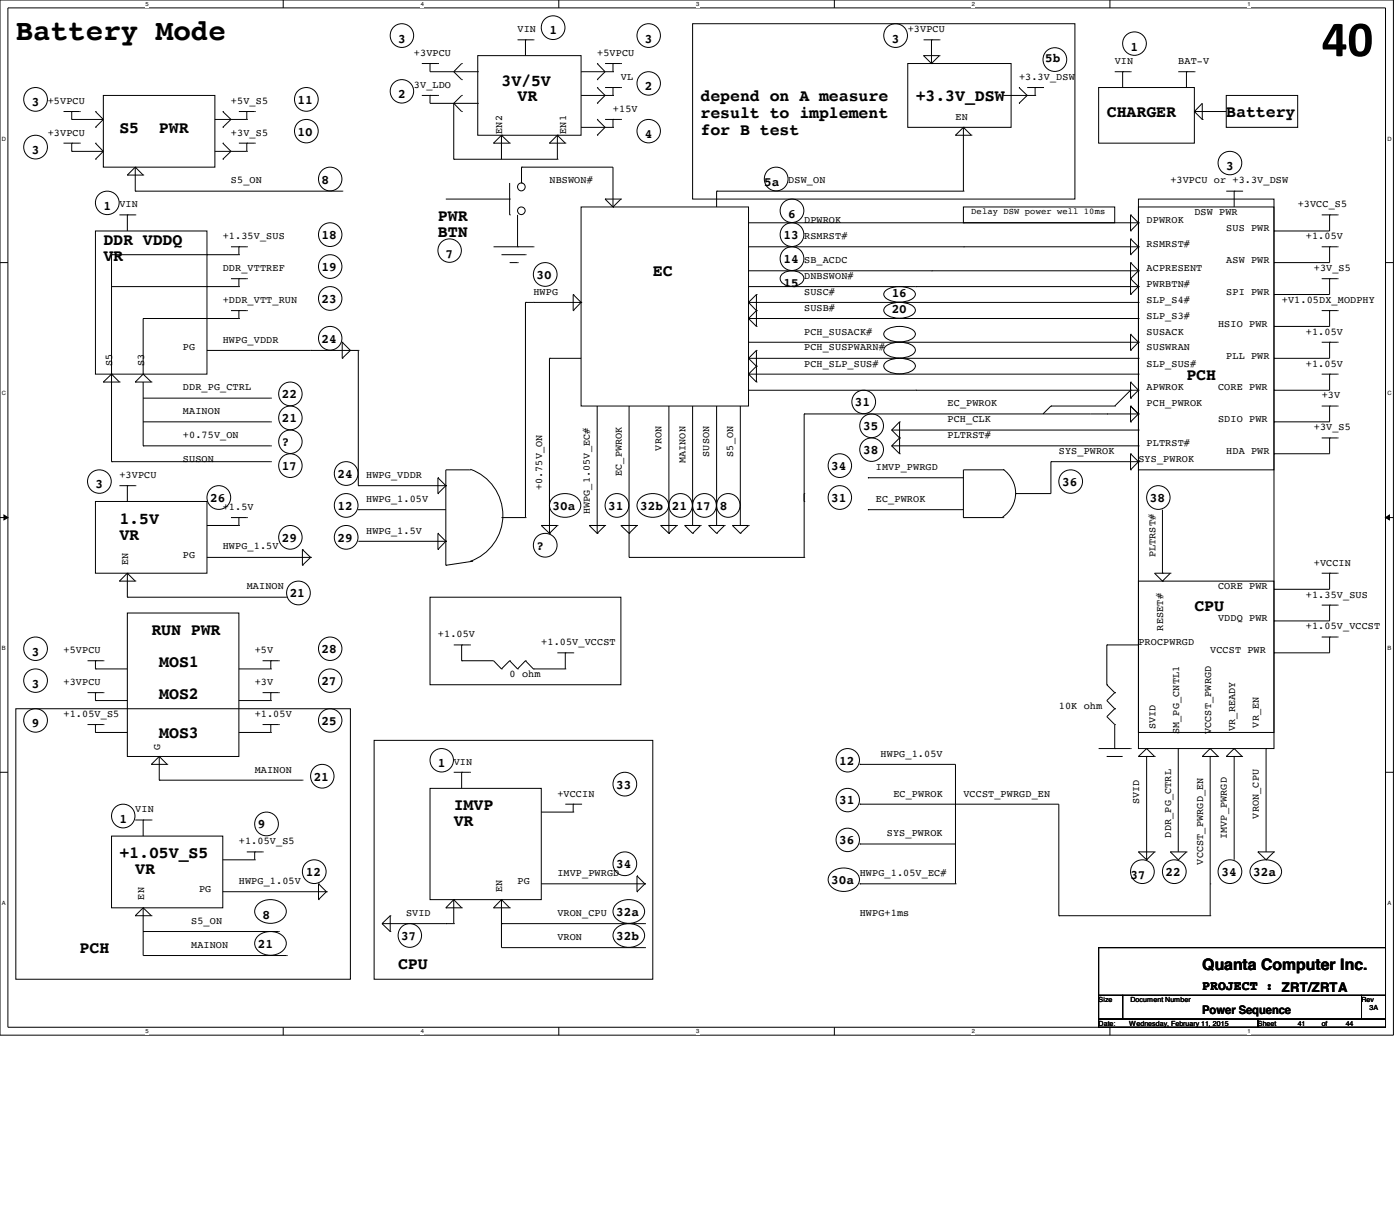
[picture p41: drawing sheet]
<svg xmlns="http://www.w3.org/2000/svg" width="210mm" height="184mm" viewBox="0 0 210 184" stroke-linecap="round" stroke-linejoin="round" font-family="sans-serif">
<defs><g id="words">
<text font-size="7.6" x="198.2" y="8.4">40</text>
<text font-size="4.4" x="2.4" y="6">Battery Mode</text>
<g font-size="2.5">
<text x="75.2" y="12.8">3V/5V</text>
<text x="77.6" y="15.2">VR</text>
<text x="105" y="15.2">depend on A measure</text>
<text x="105" y="17.7">result to implement</text>
<text x="137.3" y="15.2">+3.3V_DSW</text>
<text x="165.9" y="17.6">CHARGER</text>
<text x="183.9" y="17.6">Battery</text>
<text x="17.9" y="20">S5</text>
<text x="23.8" y="20">PWR</text>
<text x="105" y="20.2">for B test</text>
<text x="65.7" y="33.1">PWR</text>
<text x="65.7" y="35.6">BTN</text>
<text x="15.5" y="36.7">DDR VDDQ</text>
<text x="15.5" y="39.2">VR</text>
<text x="97.9" y="41.4">EC</text>
<text x="177.9" y="57">PCH</text>
<text x="17.9" y="78.5">1.5V</text>
<text x="17.9" y="81">VR</text>
<text x="22.7" y="95.2">RUN PWR</text>
<text x="179.1" y="91.6">CPU</text>
<text x="23.9" y="99.9">MOS1</text>
<text x="23.9" y="104.7">MOS2</text>
<text x="23.9" y="110.7">MOS3</text>
<text x="68" y="123.8">VR</text>
<text x="68" y="121.5">IMVP</text>
<text x="17.9" y="128.6">+1.05V_S5</text>
<text x="20.3" y="131">VR</text>
<text x="11.9" y="142.9">PCH</text>
<text x="59.7" y="145.3">CPU</text>
</g>
<text font-size="2.4" x="180.3" y="145.5">Quanta Computer Inc.</text>
<text font-size="2" x="180.3" y="148.5">PROJECT : ZRT/ZRTA</text>
<g font-size="1.9">
<text x="82.4" y="5.2">1</text>
<text x="59.7" y="6.4">3</text>
<text x="96.7" y="6.4">3</text>
<text x="133.7" y="6.4">3</text>
<text x="156.7" y="9.4">5b</text>
<text x="169.5" y="7.6">1</text>
<text x="4.8" y="15.9">3</text>
<text x="44.6" y="15.6">11</text>
<text x="59.7" y="14.7">2</text>
<text x="96.7" y="13.5">2</text>
<text x="4.8" y="23.1">3</text>
<text x="44.6" y="20.4">10</text>
<text x="96.7" y="20.7">4</text>
<text x="48.2" y="27.5">8</text>
<text x="114.6" y="27.9">5a</text>
<text x="183.9" y="25.5">3</text>
<text x="15.5" y="31.5">1</text>
<text x="48.2" y="35.9">18</text>
<text x="117.5" y="35.9">13</text>
<text x="118.2" y="32.6">6</text>
<text x="48.2" y="40.6">19</text>
<text x="66.8" y="38.6">7</text>
<text x="80.4" y="41.8">30</text>
<text x="117.5" y="39.5">14</text>
<text x="48.2" y="45.4">23</text>
<text x="117.5" y="43">15</text>
<text x="133.7" y="44.6">16</text>
<text x="133.7" y="46.9">20</text>
<text x="48.2" y="51.4">24</text>
<text x="42.2" y="59.7">22</text>
<text x="42.2" y="63.3">21</text>
<text x="128.2" y="60.9">31</text>
<text x="129.4" y="64.5">35</text>
<text x="42.2" y="66.9">?</text>
<text x="42.2" y="70.5">17</text>
<text x="50.6" y="71.7">24</text>
<text x="124.6" y="70.5">34</text>
<text x="129.4" y="68.1">38</text>
<text x="14.3" y="73.2">3</text>
<text x="31.5" y="75.3">26</text>
<text x="50.6" y="76.5">12</text>
<text x="82.8" y="76.5">30a</text>
<text x="91.2" y="76.5">31</text>
<text x="96" y="76.5">32b</text>
<text x="100.8" y="76.5">21</text>
<text x="104.3" y="76.5">17</text>
<text x="107.9" y="76.5">8</text>
<text x="124.6" y="75.3">31</text>
<text x="159.3" y="72.9">36</text>
<text x="172.4" y="75.3">38</text>
<text x="42.2" y="81.2">29</text>
<text x="50.6" y="81.2">29</text>
<text x="80.4" y="82.4">?</text>
<text x="43.4" y="89.6">21</text>
<text x="4.8" y="98.3">3</text>
<text x="48.2" y="98">28</text>
<text x="4.8" y="103.1">3</text>
<text x="48.2" y="102.7">27</text>
<text x="4.8" y="109.1">9</text>
<text x="48.2" y="108.7">25</text>
<text x="47" y="117.1">21</text>
<text x="65.7" y="115">1</text>
<text x="92.4" y="118.2">33</text>
<text x="125.8" y="114.6">12</text>
<text x="17.9" y="123.4">1</text>
<text x="38.7" y="124.2">9</text>
<text x="125.8" y="120.6">31</text>
<text x="45.8" y="131.4">12</text>
<text x="92.4" y="130.2">34</text>
<text x="125.8" y="126.6">36</text>
<text x="169.5" y="131.7">37</text>
<text x="174.8" y="131.4">22</text>
<text x="183.1" y="131.4">34</text>
<text x="187.9" y="131.4">32a</text>
<text x="39.4" y="137.7">8</text>
<text x="92.4" y="137.3">32a</text>
<text x="124.6" y="132.5">30a</text>
<text x="38.7" y="142.1">21</text>
<text x="60.2" y="140.9">37</text>
<text x="92.4" y="140.9">32b</text>
</g>
<text font-size="1.8" x="180.3" y="152.1">Power Sequence</text>
<g font-size="1.5">
<text x="77.6" y="4.8">VIN</text>
<text x="136.1" y="4.8">+3VPCU</text>
<text x="62.1" y="8.4">+3VPCU</text>
<text x="89.5" y="8.4">+5VPCU</text>
<text x="93.1" y="12">VL</text>
<text x="152.8" y="12">+3.3V_DSW</text>
<text x="167.1" y="9.6">VIN</text>
<text x="176.7" y="9.6">BAT-V</text>
<text x="7.2" y="15.5">+5VPCU</text>
<text x="34.6" y="15.5">+5V_S5</text>
<text x="62.1" y="13.2">3V_LDO</text>
<text x="91.9" y="16.7">+15V</text>
<text x="143.3" y="17.9">EN</text>
<text x="7.2" y="20.3">+3VPCU</text>
<text x="34.6" y="20.3">+3V_S5</text>
<text x="75.3" y="20.1" transform="rotate(-90 75.3 20.1)">EN2</text>
<text x="84.9" y="20.1" transform="rotate(-90 84.9 20.1)">EN1</text>
<text x="34.6" y="27.5">S5_ON</text>
<text x="82.4" y="27.5">NBSWON#</text>
<text x="118.2" y="27.5">DSW_ON</text>
<text x="175.5" y="27.5">+3VPCU or +3.3V_DSW</text>
<text x="17.9" y="31.1">VIN</text>
<text x="33.4" y="35.9">+1.35V_SUS</text>
<text x="120.6" y="33.4">DPWROK</text>
<text x="120.6" y="35.9">RSMRST#</text>
<text x="171.9" y="33.4">DPWROK</text>
<text x="179.1" y="32.3">DSW PWR</text>
<text x="183.9" y="34.6">SUS PWR</text>
<text x="194.6" y="31.1">+3VCC_S5</text>
<text x="195.8" y="35.9">+1.05V</text>
<text x="33.4" y="40.6">DDR_VTTREF</text>
<text x="120.6" y="39.4">SB_ACDC</text>
<text x="120.6" y="41.8">DNBSWON#</text>
<text x="171.9" y="40.6">ACPRESENT</text>
<text x="171.9" y="37">RSMRST#</text>
<text x="183.9" y="39.4">ASW PWR</text>
<text x="197" y="40.6">+3V_S5</text>
<text x="33.4" y="45.4">+DDR_VTT_RUN</text>
<text x="80" y="44.2">HWPG</text>
<text x="120.6" y="44.2">SUSC#</text>
<text x="120.6" y="46.6">SUSB#</text>
<text x="171.9" y="43">PWRBTN#</text>
<text x="171.9" y="45.4">SLP_S4#</text>
<text x="171.9" y="47.8">SLP_S3#</text>
<text x="183.9" y="44.2">SPI PWR</text>
<text x="192.2" y="45.4">+V1.05DX_MODPHY</text>
<text x="27.4" y="52.5">PG</text>
<text x="33.4" y="51.3">HWPG_VDDR</text>
<text x="120.6" y="52.5">PCH_SUSPWARN#</text>
<text x="120.6" y="50.2">PCH_SUSACK#</text>
<text x="171.9" y="50.2">SUSACK</text>
<text x="171.9" y="52.5">SUSWRAN</text>
<text x="182.6" y="49">HSIO PWR</text>
<text x="183.9" y="53.8">PLL PWR</text>
<text x="195.8" y="50.2">+1.05V</text>
<text x="16.8" y="54.9" transform="rotate(-90 16.8 54.9)">S5</text>
<text x="21.6" y="54.9" transform="rotate(-90 21.6 54.9)">S3</text>
<text x="27.4" y="58.5">DDR_PG_CTRL</text>
<text x="120.6" y="54.9">PCH_SLP_SUS#</text>
<text x="171.9" y="58.5">APWROK</text>
<text x="171.9" y="54.9">SLP_SUS#</text>
<text x="182.6" y="58.5">CORE PWR</text>
<text x="195.8" y="54.9">+1.05V</text>
<text x="198.2" y="59.7">+3V</text>
<text x="27.4" y="62.1">MAINON</text>
<text x="27.4" y="65.7">+0.75V_ON</text>
<text x="142.1" y="65.7">PLTRST#</text>
<text x="142.1" y="63.3">PCH_CLK</text>
<text x="142.1" y="60.9">EC_PWROK</text>
<text x="171.9" y="60.9">PCH_PWROK</text>
<text x="182.6" y="63.3">SDIO PWR</text>
<text x="197" y="64.5">+3V_S5</text>
<text x="17.9" y="71.7">+3VPCU</text>
<text x="27.4" y="69.3">SUSON</text>
<text x="54.9" y="71.7">HWPG_VDDR</text>
<text x="93.2" y="71.4" transform="rotate(-90 93.2 71.4)">EC_PWROK</text>
<text x="99.2" y="67.6" transform="rotate(-90 99.2 67.6)">VRON</text>
<text x="102.8" y="69.5" transform="rotate(-90 102.8 69.5)">MAINON</text>
<text x="106.3" y="68.5" transform="rotate(-90 106.3 68.5)">SUSON</text>
<text x="109.9" y="68.5" transform="rotate(-90 109.9 68.5)">S5_ON</text>
<text x="131.3" y="70.4">IMVP_PWRGD</text>
<text x="158.8" y="68.1">SYS_PWROK</text>
<text x="170.7" y="69.3">SYS_PWROK</text>
<text x="171.9" y="66.9">PLTRST#</text>
<text x="183.9" y="68.1">HDA PWR</text>
<text x="33.4" y="76.4">+1.5V</text>
<text x="54.9" y="75.2">HWPG_1.05V</text>
<text x="81.3" y="73.5" transform="rotate(-90 81.3 73.5)">+0.75V_ON</text>
<text x="88.4" y="77.1" transform="rotate(-90 88.4 77.1)">HWPG_1.05V_EC#</text>
<text x="131.3" y="75.2">EC_PWROK</text>
<text x="27.4" y="83.6">PG</text>
<text x="33.4" y="82.4">HWPG_1.5V</text>
<text x="54.9" y="80">HWPG_1.5V</text>
<text x="173.2" y="83.6" transform="rotate(-90 173.2 83.6)">PLTRST#</text>
<text x="19.2" y="84.8" transform="rotate(-90 19.2 84.8)">EN</text>
<text x="37" y="88.3">MAINON</text>
<text x="182.6" y="88.4">CORE PWR</text>
<text x="195.8" y="89.6">+1.35V_SUS</text>
<text x="197" y="84.8">+VCCIN</text>
<text x="65.7" y="95.5">+1.05V</text>
<text x="174.4" y="94.5" transform="rotate(-90 174.4 94.5)">RESET#</text>
<text x="182.6" y="93.1">VDDQ PWR</text>
<text x="195.8" y="94.3">+1.05V_VCCST</text>
<text x="9.5" y="97.9">+5VPCU</text>
<text x="38.2" y="97.9">+5V</text>
<text x="76.4" y="101.5">0 ohm</text>
<text x="81.2" y="96.7">+1.05V_VCCST</text>
<text x="170.7" y="96.7">PROCPWRGD</text>
<text x="181.4" y="97.9">VCCST PWR</text>
<text x="9.5" y="102.7">+3VPCU</text>
<text x="9.5" y="107.5">+1.05V_S5</text>
<text x="38.2" y="102.7">+3V</text>
<text x="38.2" y="107.5">+1.05V</text>
<text x="158.8" y="106.3">10K ohm</text>
<text x="24" y="112.4" transform="rotate(-90 24 112.4)">G</text>
<text x="132" y="113.5">HWPG_1.05V</text>
<text x="173.2" y="109.3" transform="rotate(-90 173.2 109.3)">SVID</text>
<text x="176.8" y="110.1" transform="rotate(-90 176.8 110.1)">SM_PG_CNTL1</text>
<text x="181.6" y="110.1" transform="rotate(-90 181.6 110.1)">VCCST_PWRGD</text>
<text x="185.2" y="109.6" transform="rotate(-90 185.2 109.6)">VR_READY</text>
<text x="188.7" y="109.1" transform="rotate(-90 188.7 109.1)">VR_EN</text>
<text x="38.2" y="115.8">MAINON</text>
<text x="68" y="114.6">VIN</text>
<text x="83.6" y="119.4">+VCCIN</text>
<text x="133.9" y="119.4">EC_PWROK</text>
<text x="144.4" y="119.4">VCCST_PWRGD_EN</text>
<text x="20.3" y="121.8">VIN</text>
<text x="133" y="125.4">SYS_PWROK</text>
<text x="170.8" y="120.6" transform="rotate(-90 170.8 120.6)">SVID</text>
<text x="175.6" y="125.6" transform="rotate(-90 175.6 125.6)">DDR_PG_CTRL</text>
<text x="183.9" y="125.8" transform="rotate(-90 183.9 125.8)">IMVP_PWRGD</text>
<text x="188.7" y="122.7" transform="rotate(-90 188.7 122.7)">VRON_CPU</text>
<text x="35.8" y="126.6">+1.05V_S5</text>
<text x="83.6" y="131.4">IMVP_PWRGD</text>
<text x="128.9" y="131.4">HWPG_1.05V_EC#</text>
<text x="180.4" y="129.6" transform="rotate(-90 180.4 129.6)">VCCST_PWRGD_EN</text>
<text x="21.6" y="134.9" transform="rotate(-90 21.6 134.9)">EN</text>
<text x="29.8" y="133.7">PG</text>
<text x="35.8" y="132.5">HWPG_1.05V</text>
<text x="60.9" y="137.3">SVID</text>
<text x="75.3" y="133.7" transform="rotate(-90 75.3 133.7)">EN</text>
<text x="77.6" y="132.5">PG</text>
<text x="83.6" y="137.3">VRON_CPU</text>
<text x="128.9" y="137.3">HWPG+1ms</text>
<text x="28.7" y="142.1">MAINON</text>
<text x="28.7" y="138.5">S5_ON</text>
<text x="83.6" y="140.9">VRON</text>
</g>
<text font-size="1.3" x="145.6" y="32.1">Delay DSW power well 10ms</text>
<g font-size="1.1">
<text x="164.7" y="150.2">Size</text>
<text x="164.7" y="153.8">Date:</text>
<text x="169.3" y="153.8">Wednesday, February 11, 2015</text>
<text x="169.5" y="150.2">Document Number</text>
<text x="188.6" y="153.8">Sheet</text>
<text x="194.6" y="153.8">41</text>
<text x="198.2" y="153.8">of</text>
<text x="201.8" y="153.8">44</text>
<text x="204.1" y="150.2">Rev</text>
<text x="205.3" y="151.4">3A</text>
</g>
<g font-size=".9">
<text x="21.8" y=".9">5</text>
<text x="63.1" y=".9">4</text>
<text x="104.4" y=".9">3</text>
<text x="145.7" y=".9">2</text>
<text x="187" y=".9">1</text>
<text x=".3" y="21.1">D</text>
<text x="208" y="21.1">D</text>
<text x=".3" y="59.3">C</text>
<text x="208" y="59.3">C</text>
<text x=".3" y="97.5">B</text>
<text x="208" y="97.5">B</text>
<text x=".3" y="135.7">A</text>
<text x="208" y="135.7">A</text>
<text x="21.8" y="154.9">5</text>
<text x="63.1" y="154.9">4</text>
<text x="104.4" y="154.9">3</text>
<text x="145.7" y="154.9">2</text>
<text x="187" y="154.9">1</text>
</g>
</g></defs>
<path d="M0 0h208.9v155.2h-208.9zM1.2 1.2h206.5v152.8h-206.5z" fill="none" stroke="#000" stroke-width=".15"/>
<g fill="#fff">
<path d="M21.8 .1h.5v1h-.5z"/>
<path d="M21.8 154.1h.5v1h-.5z"/>
</g>
<path d="M42.5 0v1.2M42.5 154v1.2" fill="none" stroke="#000" stroke-width=".15"/>
<g fill="#fff">
<path d="M63.1 .1h.4v1h-.4z"/>
<path d="M63.1 154.1h.4v1h-.4z"/>
</g>
<path d="M83.8 0v1.2M83.8 154v1.2" fill="none" stroke="#000" stroke-width=".15"/>
<g fill="#fff">
<path d="M104.4 .1h.5v1h-.5z"/>
<path d="M104.4 154.1h.5v1h-.5z"/>
</g>
<path d="M125.1 0v1.2M125.1 154v1.2" fill="none" stroke="#000" stroke-width=".15"/>
<g fill="#fff">
<path d="M145.7 .1h.5v1h-.5z"/>
<path d="M145.7 154.1h.5v1h-.5z"/>
</g>
<path d="M166.4 0v1.2M166.4 154v1.2" fill="none" stroke="#000" stroke-width=".15"/>
<g fill="#fff">
<path d="M187 .1h.5v1h-.5z"/>
<path d="M187 154.1h.5v1h-.5z"/>
<path d="M.3 20.3h.6v1h-.6z"/>
<path d="M208 20.3h.6v1h-.6z"/>
<path d="M.3 58.5h.6v.9h-.6z"/>
<path d="M208 58.5h.6v.9h-.6z"/>
</g>
<path d="M0 39.4h1.2M207.7 39.4h1.2" fill="none" stroke="#000" stroke-width=".15"/>
<g fill="#fff">
<path d="M.3 96.7h.5v1h-.5z"/>
<path d="M208 96.7h.6v1h-.6z"/>
</g>
<path d="M0 77.6h1.2M.6 77.2l.6 .4-.6 .3zM207.7 77.6h1.2M207.7 77.6l.6-.4v.7z" fill="none" stroke="#000" stroke-width=".15"/>
<path d="M.6 77.2l.6 .4-.6 .3zM207.7 77.6l.6-.4v.7z" fill="#000"/>
<g fill="#fff">
<path d="M.3 134.9h.5v.9h-.5z"/>
<path d="M208 134.9h.6v.9h-.6z"/>
</g>
<g fill="none" stroke="#000" stroke-width=".15">
<path d="M9.5 16.7h2.4M10.8 17.9h4.7M10.8 17.9h.1M10.8 16.7h.1M10.8 16.7v1.2M11.9 16.7h.1M14.3 16.7l1.2 1.2M14.3 16.7h.1M14.3 19.1h.1M15.5 17.9l-1.2 1.2M15.5 14.3h16.7v10.8h-16.7zM32.2 17.9h4.8"/>
<path d="M33.4 16.7l1.2 1.2-1.2 1.2M33.4 16.7h.1M33.4 19.1h.1M35.8 16.7h2.4M37 17.9h.1M37 16.7h.1M37 16.7v1.2M38.2 16.7h.1M63.2 14.3h2.5M63.2 9.5h2.5M64.5 9.5h.1M64.5 14.3h.1"/>
<path d="M64.5 9.5v1.3h7.1M64.5 14.3v1.2h7.1M65.7 9.5h.1M65.7 14.3h.1M68 15.5l1.2 1.2M68 15.5v8.4M69.2 9.5l-1.2 1.3 1.2 1.1M69.2 14.3l-1.2 1.2M69.2 11.9h.1M69.2 9.5h.1M69.2 16.7h.1M69.2 14.3h.1"/>
<path d="M71.6 10.8h.1M71.6 15.5h.1M71.6 8.3h15.5v12h-15.5zM77.6 6h2.4M78.8 6h.1M78.8 6v2.3M80 6h.1M87.1 14.3h4.8M87.1 10.8h4.8M87.1 19.1h4.8M89.5 9.5h.1M89.5 11.9h.1"/>
<path d="M89.5 13.1h.1M89.5 15.5h.1M89.5 17.9h.1M89.5 9.5l1.2 1.3-1.2 1.1M89.5 13.1l1.2 1.2-1.2 1.2M89.5 17.9l1.2 1.2-1.2 1.2M90.7 17.9h2.4M90.7 13.1h2.4M90.7 9.5h2.4M91.9 10.8h.1M91.9 9.5h.1M91.9 14.3h.1"/>
<path d="M91.9 13.1h.1M91.9 19.1h.1M91.9 17.9h.1M91.9 9.5v1.3M91.9 13.1v1.2M91.9 17.9v1.2M93.1 9.5h.1M93.1 13.1h.1M93.1 17.9h.1M103.8 3.6h57.4v26.2h-57.4zM136.1 9.5h15.5v9.6h-15.5zM138.5 8.3h.1"/>
<path d="M138.5 6h2.3M138.5 8.3l1.2 1.2M138.5 8.3h2.3M139.7 6h.1M139.7 9.5h.1M139.7 6v3.5M140.8 6h.1M140.8 8.3h.1M140.8 8.3l-1.1 1.2M144.4 19.1l1.2 1.2M144.4 19.1h.1M144.4 19.1v9.6"/>
<path d="M144.4 19.1l-1.1 1.2M150.4 14.3h4.8M152.8 13.1h.1M152.8 15.5h.1M152.8 13.1l1.2 1.2-1.2 1.2M154 13.1h2.4M155.2 13.1h.1M155.2 14.3h.1M155.2 13.1v1.2M156.4 13.1h.1M164.7 13.1h14.4v8.4h-14.4zM167.1 10.8h2.4"/>
<path d="M168.3 10.8h.1M168.3 10.8v2.3M169.5 10.8h.1M176.7 10.8h2.4M177.9 10.8h.1M177.9 10.8v2.3M179.1 16.7h4.8M179.1 16.7l1.2-1.2v2.4M179.1 10.8h.1M179.1 16.7h.1M179.1 16.7l1.2 1.2M180.3 17.9h.1"/>
<path d="M183.9 14.3h10.7v4.8h-10.7zM9.5 21.5h2.4M10.8 22.7h4.7M10.8 22.7h.1M10.8 21.5h.1M10.8 21.5v1.2M11.9 21.5h.1M14.3 21.5l1.2 1.2M14.3 34.6h16.7v21.5h-16.7zM14.3 21.5h.1M14.3 23.9h.1M15.5 22.7l-1.2 1.2"/>
<path d="M16.7 38.2h.1M16.7 38.2h19.1M16.7 38.2v31M17.9 32.2h2.4M19.1 32.2h.1M19.1 26.2h.1M19.1 32.2v2.4M19.1 26.2h2.4M20.3 32.2h.1M20.3 28.7h.1M20.3 25.1h.1M20.3 28.7h31"/>
<path d="M20.3 25.1v3.6M20.3 25.1l-1.2 1.1M20.3 25.1l1.2 1.1M21.5 26.2h.1M31 38.2h.1M32.2 22.7h4.8M33.4 21.5l1.2 1.2-1.2 1.2M33.4 21.5h.1M33.4 23.9h.1M34.6 37h2.4M35.8 38.2h.1M35.8 37h.1"/>
<path d="M35.8 37v1.2M35.8 21.5h2.4M37 22.7h.1M37 21.5h.1M37 37h.1M37 21.5v1.2M38.2 21.5h.1M51.3 28.7h.1M66.8 29.8h9.6M68 23.9h.1M68 23.9h15.6M74 21.5h.1"/>
<path d="M74 37h6M74 21.5h2.4M75.2 20.3h.1M75.2 38.2h3.6M75.2 20.3v3.6M75.2 20.3l-1.2 1.2M75.2 20.3l1.2 1.2M76.4 32.2h.1M76.4 29.8h.1M76.4 21.5h.1M76.4 39.4h1.2M76.4 27.4v4.8"/>
<path d="M77.6 37h.1M77.6 39.4h.1M77.6 32.2v4.8M78.2 25.1h13.7v5.9M78.2 25.1h.1M78.2 27.4h.1M78.2 25.1v2.3M78.8 38.2h.1M80 37h.1M82.4 21.5h.1M82.4 21.5h2.4M83.6 20.3h.1"/>
<path d="M83.6 23.9h.1M83.6 20.3v3.6M83.6 20.3l-1.2 1.2M83.6 20.3l1.2 1.2M84.8 21.5h.1M87.1 31h25.1v29.9h-25.1zM89.5 20.3h.1M90.7 29.8l1.2 1.2M90.7 29.8h.1M90.7 29.8h2.4M91.9 31h.1M93.1 29.8h.1"/>
<path d="M93.1 29.8l-1.2 1.2M107.4 28.7h.1M107.4 28.7h37M107.4 28.7v2.3M112.2 37h58.5M112.2 33.4h58.5M143.3 20.3h.1M143.3 20.3h2.3M144.4 31h22.7v2.4h-22.7zM144.4 37h.1M144.4 33.4h.1M144.4 28.7h.1"/>
<path d="M145.6 20.3h.1M169.5 35.8l1.2 1.2M169.5 32.2l1.2 1.2M169.5 35.8h.1M169.5 38.2h.1M169.5 39.4h.1M169.5 32.2h.1M169.5 34.6h.1M169.5 32.2v2.4M169.5 35.8v2.4M169.5 39.4v4.8M169.5 39.4l1.2 1.2"/>
<path d="M170.7 31h20.3v39.4h-20.3zM170.7 29.8h20.3v82.4h-20.3zM170.7 37h.1M170.7 33.4h.1M170.7 37l-1.2 1.2M170.7 33.4l-1.2 1.2M183.9 28.7h2.3M185 28.7h.1M185 28.7v2.3M186.2 28.7h.1M191 34.6h.1M191 39.4h.1"/>
<path d="M198.2 37h2.3M198.2 32.2h2.3M199.3 32.2h.1M199.3 37h.1M199.3 37v2.4h-8.3M199.3 32.2v2.4h-8.3M200.5 32.2h.1M200.5 37h.1M15.5 57.3h.1M15.5 57.3h2.4M16.7 56.1l1.2 1.2M16.7 56.1h.1"/>
<path d="M16.7 43h19.1M16.7 56.1l-1.2 1.2M17.9 57.3h.1M20.3 57.3h.1M20.3 57.3h2.4M21.5 47.8h.1M21.5 56.1h.1M21.5 47.8v8.3M21.5 57.3v9.5M21.5 56.1l-1.2 1.2M21.5 59.7h19.1M21.5 47.8h14.3"/>
<path d="M21.5 56.1l1.2 1.2M22.7 57.3h.1M31 43h.1M31 52.5h22.7M34.6 41.8h2.4M34.6 46.6h2.4M35.8 43h.1M35.8 41.8h.1M35.8 47.8h.1M35.8 46.6h.1M35.8 41.8v1.2M35.8 46.6v1.2"/>
<path d="M37 41.8h.1M37 46.6h.1M40.6 59.7h.1M46.6 52.5h.1M51.3 51.3l1.2 1.2M51.3 51.3h.1M51.3 53.7h.1M51.3 51.3v2.4M52.5 52.5h.1M52.5 52.5l-1.2 1.2M53.7 52.5h.1M53.7 52.5v20.3"/>
<path d="M78.8 45.3h.1M78.8 45.3h8.3M78.8 45.3v32.3M80 45.3h.1M82.4 53.7h.1M82.4 53.7v26.3M82.4 53.7h4.7M85.9 44.2h.1M85.9 46.6h.1M85.9 44.2v2.4M85.9 44.2l1.2 1.1M87.1 45.3l-1.2 1.3"/>
<path d="M87.1 45.3h.1M112.2 45.3h.1M112.2 53.7h.1M112.2 56.1h.1M112.2 47.8h.1M112.2 45.3h58.5M112.2 47.8h58.5M112.2 40.6h58.5M112.2 43h58.5M112.2 53.7h58.5M112.2 51.3h58.5M112.2 58.5h58.5"/>
<path d="M112.2 56.1h58.5M112.2 45.3l1.2 1.3M112.2 53.7l1.2 1.2M112.2 56.1l1.2 1.2M112.2 47.8l1.2 1.1M113.4 44.2l-1.2 1.1M113.4 46.6l-1.2 1.2M113.4 52.5l-1.2 1.2M113.4 54.9l-1.2 1.2M113.4 44.2h.1M113.4 46.6h.1M113.4 52.5h.1"/>
<path d="M113.4 54.9h.1M113.4 57.3h.1M113.4 48.9h.1M113.4 44.2v4.7M113.4 52.5v4.8M117.3 41.1a2.32 2.32 0 0 1 3.1 .3 .99 .99 0 0 1-.6 1.3 2.17 2.17 0 0 1-2.7-.6l-.1-.4 .1-.3zM132.8 45.9a3.9 3.9 0 0 1 4.1 0 .71 .71 0 0 1 0 1.2 3.8 3.8 0 0 1-4.1 0 .72 .72 0 0 1 0-1.2zM132.8 43.5a4 4 0 0 1 4.1 0 .68 .68 0 0 1 0 1.2 3.8 3.8 0 0 1-4.1 0 .69 .69 0 0 1 0-1.2zM132.8 49.5a4 4 0 0 1 4.1 0 .68 .68 0 0 1 0 1.2 3.8 3.8 0 0 1-4.1 0 .69 .69 0 0 1 0-1.2zM132.8 51.9a3.9 3.9 0 0 1 4.1 0 .71 .71 0 0 1 0 1.2 3.8 3.8 0 0 1-4.1 0 .72 .72 0 0 1 0-1.2zM132.8 54.3a4 4 0 0 1 4.1 0 .68 .68 0 0 1 0 1.2 3.8 3.8 0 0 1-4.1 0 .69 .69 0 0 1 0-1.2zM137.3 43h.1"/>
<path d="M137.3 58.5h.1M139.7 40.6h.1M169.5 41.8l1.2 1.2M169.5 57.3l1.2 1.2M169.5 50.1l1.2 1.2M169.5 58.5l-2.4 2.4M169.5 41.8h.1M169.5 44.2h.1M169.5 57.3h.1M169.5 59.7h.1M169.5 58.5h.1M169.5 50.1h.1"/>
<path d="M169.5 52.5h.1M169.5 50.1v2.4M169.5 57.3v2.4M170.7 40.6h.1M170.7 43h.1M170.7 47.8h.1M170.7 45.3h.1M170.7 58.5h.1M170.7 51.3h.1M170.7 53.7h.1M170.7 56.1h.1M170.7 40.6l-1.2 1.2"/>
<path d="M170.7 58.5l-1.2 1.2M170.7 43l-1.2 1.2M170.7 51.3l-1.2 1.2M191 44.2h.1M191 48.9h.1M191 53.7h.1M191 58.5h.1M198.2 41.8h2.3M198.2 46.6h2.3M198.2 51.3h2.3M198.2 56.1h2.3M199.3 41.8h.1"/>
<path d="M199.3 46.6h.1M199.3 51.3h.1M199.3 56.1h.1M199.3 41.8v2.4h-8.3M199.3 46.6v2.3h-8.3M199.3 51.3v2.4h-8.3M199.3 56.1v2.4h-8.3M200.5 41.8h.1M200.5 46.6h.1M200.5 51.3h.1M200.5 56.1h.1M14.3 75.2h16.7v10.7h-16.7z"/>
<path d="M16.7 69.2h.1M16.7 69.2h23.9M17.9 72.8h2.4M19.1 72.8h.1M19.1 72.8v2.4M20.3 72.8h.1M21.5 66.8h.1M21.5 66.8h19.1M21.5 63.2h19.1M31 78.8h4.8M34.6 77.6h2.4M35.8 78.8h.1"/>
<path d="M35.8 77.6h.1M35.8 77.6v1.2M37 77.6h.1M40.6 69.2h.1M40.6 63.2h.1M40.6 66.8h.1M53.7 76.4h13.1M53.7 76.4h.1M53.7 72.8h.1M53.7 72.8h13.1M65.7 74h.1M65.7 71.6h.1"/>
<path d="M65.7 80h.1M65.7 71.6v2.4M65.7 80v2.4M65.7 71.6l1.1 1.2M65.7 80l1.1 1.2M66.8 72.8l-1.1 1.2M66.8 72.8h.1M70.4 70.4h.1M70.4 70.4h-3.6v14.4M70.5 70.4a7.3 7.3 0 0 1 4.9 6.9 7.3 7.3 0 0 1-4.9 6.9M75.2 77.6h3.6M78.8 77.6h.1"/>
<path d="M81.2 78.8h.1M81.2 78.8l1.2 1.2M81.2 78.8h2.4M82.4 80h.1M82.7 74.9a2.72 2.72 0 0 1 4.3 .4 1.79 1.79 0 0 1-1.7 2.2 2.47 2.47 0 0 1-2.8-1.3l-.1-.4 .1-.5zM83.6 78.8l-1.2 1.2M83.6 78.8h.1M88.3 78.8h.1M88.3 78.8l1.2 1.2M88.3 78.8h2.4M89.5 80h.1M89.5 60.9v19.1"/>
<path d="M90.7 78.8l-1.2 1.2M90.7 78.8h.1M93.1 78.8h2.4M93.1 78.8h.1M93.1 78.8l1.2 1.2M94.3 80h.1M94.3 60.9v22.7M95.5 78.8l-1.2 1.2M95.5 78.8h.1M95.8 74.9a2.74 2.74 0 0 1 4.4 .4 1.8 1.8 0 0 1-1.7 2.2 2.53 2.53 0 0 1-2.9-1.3l-.1-.4 .1-.5zM99.1 78.8h.1M99.1 78.8l1.2 1.2"/>
<path d="M99.1 78.8h2.4M100.3 80h.1M100.3 60.9v19.1M101.5 78.8l-1.2 1.2M101.5 78.8h.1M102.7 78.8l1.1 1.2M102.7 78.8h.1M102.7 78.8h2.3M103.8 78.8h.1M103.8 80h.1M103.8 60.9v17.9M105 78.8h.1"/>
<path d="M105 78.8l-1.2 1.2M106.3 78.8l1.1 1.2M106.3 78.8h.1M106.3 78.8h2.3M107.4 78.8h.1M107.4 80h.1M107.4 60.9v17.9M108.6 78.8h.1M108.6 78.8l-1.2 1.2M109.8 78.8h.1M109.8 78.8h2.4M109.8 78.8l1.2 1.2"/>
<path d="M111 78.8h.1M111 80h.1M111 60.9v17.9M112.2 78.8h.1M112.2 78.8l-1.2 1.2M120.6 62.1h50.1M120.6 62.1h.1M120.6 75.2h.1M120.6 74h.1M120.6 62.1v21.5M130.1 76.4h14.3M130.1 71.6h14.3"/>
<path d="M130.1 76.4h.1M130.1 71.6h.1M133.7 66.8h.1M133.7 64.5h.1M133.7 66.8h37M133.7 64.5h37M133.7 66.8l1.2 1.2M133.7 64.5l1.2 1.2M134.9 65.7l-1.2 1.1M134.9 63.2l-1.2 1.3M134.9 65.7h.1M134.9 68h.1"/>
<path d="M134.9 63.2h.1M134.9 63.2v4.8M144.4 77.6h.1M144.4 77.6h6M150.4 77.6h.1M150.4 70.4h.1M150.4 70.4a4.3 4.3 0 0 1-.1 7.1M150.4 70.4h-6v7.2M152.3 74h.1M157.6 60.9l-1.2 1.2M157.6 69.2h.1M157.6 60.9h.1"/>
<path d="M157.6 69.2h13.1M157.6 69.2v4.8h-5.3M157.6 60.9h9.5M165.9 62.1h.1M167.1 60.9h.1M169.5 68l1.2 1.2M169.5 60.9l1.2 1.2M169.5 68h.1M169.5 70.4h.1M169.5 60.9h.1M169.5 63.2h.1M169.5 60.9v2.3"/>
<path d="M169.5 68v2.4M170.7 66.8h.1M170.7 64.5h.1M170.7 69.2h.1M170.7 62.1h.1M170.7 62.1l-1.2 1.1M170.7 69.2l-1.2 1.2M174.3 76.4v9.5M191 63.2h.1M191 68h.1M198.2 60.9h2.3M198.2 65.7h2.3"/>
<path d="M199.3 60.9h.1M199.3 65.7h.1M199.3 60.9v2.3h-8.3M199.3 65.7v2.3h-8.3M200.5 60.9h.1M200.5 65.7h.1M13.1 99.1h2.4M14.3 99.1h.1M14.3 99.1v1.2M15.5 99.1h.1M17.9 87.1h.1M17.9 87.1h2.4"/>
<path d="M19.1 91.9h16.7v21.5h-16.7zM19.1 89.5h.1M19.1 85.9h.1M19.1 85.9v3.6M19.1 85.9l-1.2 1.2M19.1 89.5h23.9M19.1 85.9l1.2 1.2M20.3 87.1h.1M31 83.6h15.6M39.4 99.1h2.4M40.6 99.1h.1M40.6 99.1v1.2"/>
<path d="M41.8 99.1h.1M43 89.5h.1M45.3 82.4l1.3 1.2M45.3 82.4h.1M45.3 84.8h.1M45.3 82.4v2.4M46.6 83.6h.1M46.6 83.6l-1.3 1.2M53.7 81.2h13.1M64.5 89.5h28.6v13.2h-28.6zM65.7 82.4h.1M66.8 81.2l-1.1 1.2"/>
<path d="M66.8 84.8h.1M66.8 81.2h.1M68 96.7h2.4M69.2 99.1h4.8l1.2 1.2M69.2 99.1h.1M69.2 96.7h.1M69.2 96.7v2.4M70.4 96.7h.1M70.8 84.2l-4 .6M70.8 84.2h.1M76.4 99.1l-1.2 1.2M76.4 99.1h.1"/>
<path d="M76.4 99.1l1.2 1.2M78.8 99.1l-1.2 1.2M78.8 99.1h.1M78.8 99.1l1.2 1.2M83.6 97.9h2.3M84.8 97.9h.1M84.8 97.9v2.4M85.9 97.9h.1M94.3 83.6h.1M94.3 83.6h26.3M120.6 83.6h.1M165.9 96.7h.1"/>
<path d="M165.9 96.7v6M165.9 96.7h4.8M170.7 87.1h20.3v22.7h-20.3zM174.3 85.9h.1M174.3 87.1h.1M175.5 85.9h-2.4l1.2 1.2M175.5 85.9h.1M175.5 85.9l-1.2 1.2M191 88.3h.1M191 93.1h.1M191 97.9h.1M198.2 85.9h2.3"/>
<path d="M198.2 90.7h2.3M198.2 95.5h2.3M199.3 85.9h.1M199.3 90.7h.1M199.3 95.5h.1M199.3 85.9v2.4h-8.3M199.3 90.7v2.4h-8.3M199.3 95.5v2.4h-8.3M200.5 85.9h.1M200.5 90.7h.1M200.5 95.5h.1M0 115.8h1.2"/>
<path d="M2.4 106.3h50.1v40.5h-50.1zM13.1 103.8h2.4M13.1 108.6h2.4M14.3 105h4.8M14.3 109.8h4.8M14.3 100.3h4.8M14.3 105h.1M14.3 103.8h.1M14.3 109.8h.1M14.3 108.6h.1M14.3 100.3h.1M14.3 103.8v1.2"/>
<path d="M14.3 108.6v1.2M15.5 103.8h.1M15.5 108.6h.1M22.7 114.6h.1M22.7 114.6h2.4M23.9 113.4l1.2 1.2M23.9 117h.1M23.9 113.4h.1M23.9 113.4v3.6M23.9 117h21.4M23.9 113.4l-1.2 1.2M25.1 114.6h.1"/>
<path d="M35.8 105h4.8M35.8 109.8h4.8M35.8 100.3h4.8M39.4 103.8h2.4M39.4 108.6h2.4M40.6 100.3h.1M40.6 105h.1M40.6 103.8h.1M40.6 109.8h.1M40.6 108.6h.1M40.6 103.8v1.2M40.6 108.6v1.2"/>
<path d="M41.8 103.8h.1M41.8 108.6h.1M45.3 117h.1M56.1 111h41.8v35.8h-41.8zM64.5 118.2h16.7v16.7h-16.7zM68 115.8h2.4M69.2 115.8h.1M69.2 115.8v2.4M70.4 115.8h.1M75.2 100.3h.1M77.6 100.3h.1M80 100.3h.1"/>
<path d="M80 100.3h4.8M84.8 100.3h.1M128.9 114.6h14.4v17.9M128.9 114.6h.1M164.7 112.2h4.8M165.9 102.7h.1M165.9 113.4h.1M165.9 102.7l1.2 1.1M165.9 113.4h2.4M167.1 103.8l-1.2 1.2 1.2 1.3M167.1 106.3l-1.2 1.1 1.2 1.2M167.1 103.8h.1"/>
<path d="M167.1 106.3h.1M167.1 108.6h.1M167.1 112.2h.1M167.1 108.6v3.6M169.5 112.2h.1M170.7 113.4h.1M170.7 113.4h2.4M171.9 112.2l1.2 1.2M171.9 113.4h.1M171.9 112.2h.1M171.9 113.4v15.5M171.9 112.2l-1.2 1.2"/>
<path d="M173.1 113.4h.1M176.7 112.2h.1M176.7 112.2v15.5M180.3 113.4h.1M180.3 113.4h2.3M181.4 112.2l1.2 1.2M181.4 113.4h.1M181.4 112.2h.1M181.4 113.4v23.9M181.4 112.2l-1.1 1.2M182.6 113.4h.1M183.9 113.4h.1"/>
<path d="M183.9 113.4h2.3M185 112.2l1.2 1.2M185 113.4h.1M185 112.2h.1M185 113.4v15.5M185 112.2l-1.1 1.2M186.2 113.4h.1M189.8 112.2h.1M189.8 112.2v15.5M207.7 115.8h1.2M16.7 125.3h16.7v10.8h-16.7zM20.3 137.3h.1"/>
<path d="M20.3 137.3h2.4M20.3 122.9h2.4M21.5 139.7h.1M21.5 136.1h.1M21.5 122.9h.1M21.5 122.9v2.4M21.5 136.1v7.2h21.5M21.5 139.7h20.3M21.5 136.1l-1.2 1.2M21.5 136.1l1.2 1.2M22.7 137.3h.1M22.7 122.9h.1"/>
<path d="M33.4 128.9h4.8M33.4 133.7h15.5M37 127.7h2.4M38.2 128.9h.1M38.2 127.7h.1M38.2 127.7v1.2M38.5 135.7a2.74 2.74 0 0 1 4.3 .5 1.8 1.8 0 0 1-1.6 2.2 2.53 2.53 0 0 1-2.9-1.3l-.1-.4 .1-.5zM39.4 127.7h.1M41.8 139.7h.1M47.8 132.5h.1M47.8 134.9h.1M47.8 132.5v2.4"/>
<path d="M47.8 132.5l1.1 1.2M48.9 133.7l-1.1 1.2M48.9 133.7h.1M57.3 138.5h.1M57.3 138.5h10.7M57.3 138.5l1.2 1.2M58.5 139.7h.1M58.5 137.3h.1M58.5 137.3l-1.2 1.2M58.5 137.3v2.4M66.8 138.5h.1M66.8 136.1h.1"/>
<path d="M66.8 136.1h2.4M68 138.5h.1M68 134.9h.1M68 134.9v3.6M68 134.9l-1.2 1.2M68 134.9l1.2 1.2M69.2 136.1h.1M74 136.1h.1M74 136.1h2.4M75.2 138.5h.1M75.2 134.9h.1M75.2 134.9v7.2h21.5"/>
<path d="M75.2 138.5h21.5M75.2 134.9l-1.2 1.2M75.2 134.9l1.2 1.2M76.4 136.1h.1M81.2 121.8h4.7M81.2 132.5h15.5M84.8 120.6h2.3M85.9 121.8h.1M85.9 120.6h.1M85.9 120.6v1.2M87.1 120.6h.1M92.2 135.7a2.74 2.74 0 0 1 4.4 .5 1.8 1.8 0 0 1-1.7 2.2 2.53 2.53 0 0 1-2.9-1.3l-.1-.4 .1-.5z"/>
<path d="M92.2 139.3a2.74 2.74 0 0 1 4.4 .5 1.8 1.8 0 0 1-1.7 2.2 2.53 2.53 0 0 1-2.9-1.3l-.1-.4 .1-.5zM95.5 131.3l1.2 1.2M95.5 131.3h.1M95.5 133.7h.1M95.5 131.3v2.4M96.7 138.5h.1M96.7 132.5h.1M96.7 132.5l-1.2 1.2M124.5 131a2.74 2.74 0 0 1 4.3 .4 1.79 1.79 0 0 1-1.7 2.2 2.47 2.47 0 0 1-2.9-1.3v-.4v-.5zM128.9 132.5h14.4M128.9 126.5h14.4M128.9 126.5h.1"/>
<path d="M128.9 120.6h.1M128.9 132.5h.1M128.9 120.6h29.8v16.7M143.3 132.5h.1M158.7 137.3h.1M158.7 137.3h22.7M170.7 127.7h2.4M170.7 127.7h.1M170.7 127.7l1.2 1.2M171.9 128.9h.1M173.1 127.7h.1M173.1 127.7l-1.2 1.2"/>
<path d="M175.5 127.7h2.4M175.5 127.7h.1M175.5 127.7l1.2 1.2M176.7 128.9h.1M177.9 127.7h.1M177.9 127.7l-1.2 1.2M181.4 137.3h.1M181.4 132.5h.1M187.7 129.8a2.74 2.74 0 0 1 4.4 .4 1.8 1.8 0 0 1-1.7 2.2 2.53 2.53 0 0 1-2.9-1.2l-.1-.5 .1-.5zM188.6 127.7h.1M188.6 127.7l1.2 1.2M188.6 127.7h2.4"/>
<path d="M189.8 128.9h.1M191 127.7h.1M191 127.7l-1.2 1.2M38.5 140.5a2.74 2.74 0 0 1 4.3 .5 1.8 1.8 0 0 1-1.6 2.1 2.53 2.53 0 0 1-2.9-1.2l-.1-.5 .1-.4zM43 143.3h.1M96.7 142.1h.1M164.7 142.1h43v7.1h-43zM164.7 149.2h3.6v3.6h-3.6zM164.7 152.8h23.9v1.2h-23.9zM168.3 149.2h35.8v3.6h-35.8zM188.6 152.8h19.1v1.2h-19.1zM204.1 149.2h3.6v3.6h-3.6z"/>
<circle cx="5.3" cy="14.9" r="1.78"/>
<circle cx="45.9" cy="14.9" r="1.78"/>
<circle cx="45.9" cy="19.7" r="1.77"/>
<circle cx="60.2" cy="5.3" r="1.77"/>
<circle cx="60.3" cy="13.7" r="1.76"/>
<circle cx="82.9" cy="4.1" r="1.78"/>
<circle cx="97.2" cy="5.3" r="1.77"/>
<circle cx="97.3" cy="12.5" r="1.76"/>
<circle cx="97.3" cy="19.7" r="1.76"/>
<circle cx="134.3" cy="5.3" r="1.78"/>
<circle cx="158.2" cy="8.9" r="1.78"/>
<circle cx="170.1" cy="6.5" r="1.77"/>
<circle cx="5.3" cy="22.1" r="1.78"/>
<circle cx="16.1" cy="30.4" r="1.77"/>
<circle cx="49.5" cy="35.2" r="1.77"/>
<circle cx="49.5" cy="26.8" r="1.77"/>
<circle cx="49.5" cy="40" r="1.77"/>
<circle cx="67.4" cy="37.6" r="1.76"/>
<circle cx="78.2" cy="28" r=".59"/>
<circle cx="78.2" cy="31.6" r=".57"/>
<circle cx="116.4" cy="26.8" r="1.78"/>
<circle cx="118.7" cy="38.8" r="1.78"/>
<circle cx="118.7" cy="35.2" r="1.78"/>
<circle cx="118.7" cy="31.6" r="1.77"/>
<circle cx="184.4" cy="24.4" r="1.77"/>
<circle cx="43.5" cy="59.1" r="1.77"/>
<circle cx="49.5" cy="44.7" r="1.77"/>
<circle cx="49.5" cy="50.7" r="1.77"/>
<circle cx="81.7" cy="41.1" r="1.78"/>
<circle cx="14.9" cy="72.2" r="1.77"/>
<circle cx="32.8" cy="74.6" r="1.78"/>
<circle cx="43.5" cy="62.6" r="1.77"/>
<circle cx="43.5" cy="69.8" r="1.77"/>
<circle cx="43.5" cy="66.2" r="1.76"/>
<circle cx="51.9" cy="71" r="1.78"/>
<circle cx="51.9" cy="75.8" r="1.78"/>
<circle cx="92.5" cy="75.8" r="1.78"/>
<circle cx="102" cy="75.8" r="1.77"/>
<circle cx="105.6" cy="75.8" r="1.78"/>
<circle cx="109.2" cy="75.8" r="1.77"/>
<circle cx="125.9" cy="74.6" r="1.77"/>
<circle cx="125.9" cy="69.8" r="1.77"/>
<circle cx="129.5" cy="60.3" r="1.77"/>
<circle cx="130.7" cy="63.8" r="1.78"/>
<circle cx="130.7" cy="67.4" r="1.77"/>
<circle cx="160.5" cy="72.2" r="1.77"/>
<circle cx="173.7" cy="74.6" r="1.77"/>
<circle cx="5.3" cy="97.3" r="1.77"/>
<circle cx="43.5" cy="80.6" r="1.77"/>
<circle cx="44.7" cy="88.9" r="1.78"/>
<circle cx="49.5" cy="97.3" r="1.76"/>
<circle cx="51.9" cy="80.6" r="1.78"/>
<circle cx="81.7" cy="81.7" r="1.78"/>
<circle cx="5.3" cy="102" r="1.77"/>
<circle cx="5.3" cy="108" r="1.77"/>
<circle cx="48.3" cy="116.4" r="1.77"/>
<circle cx="49.5" cy="102" r="1.76"/>
<circle cx="49.5" cy="108" r="1.76"/>
<circle cx="66.2" cy="114" r="1.76"/>
<circle cx="93.7" cy="117.6" r="1.78"/>
<circle cx="127.1" cy="114" r="1.76"/>
<circle cx="127.1" cy="119.9" r="1.76"/>
<circle cx="18.5" cy="122.3" r="1.77"/>
<circle cx="40" cy="123.5" r="1.78"/>
<circle cx="47.1" cy="130.7" r="1.78"/>
<circle cx="93.7" cy="129.5" r="1.78"/>
<circle cx="127.1" cy="125.9" r="1.76"/>
<circle cx="171.3" cy="130.7" r="1.78"/>
<circle cx="176.1" cy="130.7" r="1.78"/>
<circle cx="184.4" cy="130.7" r="1.78"/>
<circle cx="61.4" cy="140.2" r="1.77"/>
</g>
<use href="#words"/>
</svg>
